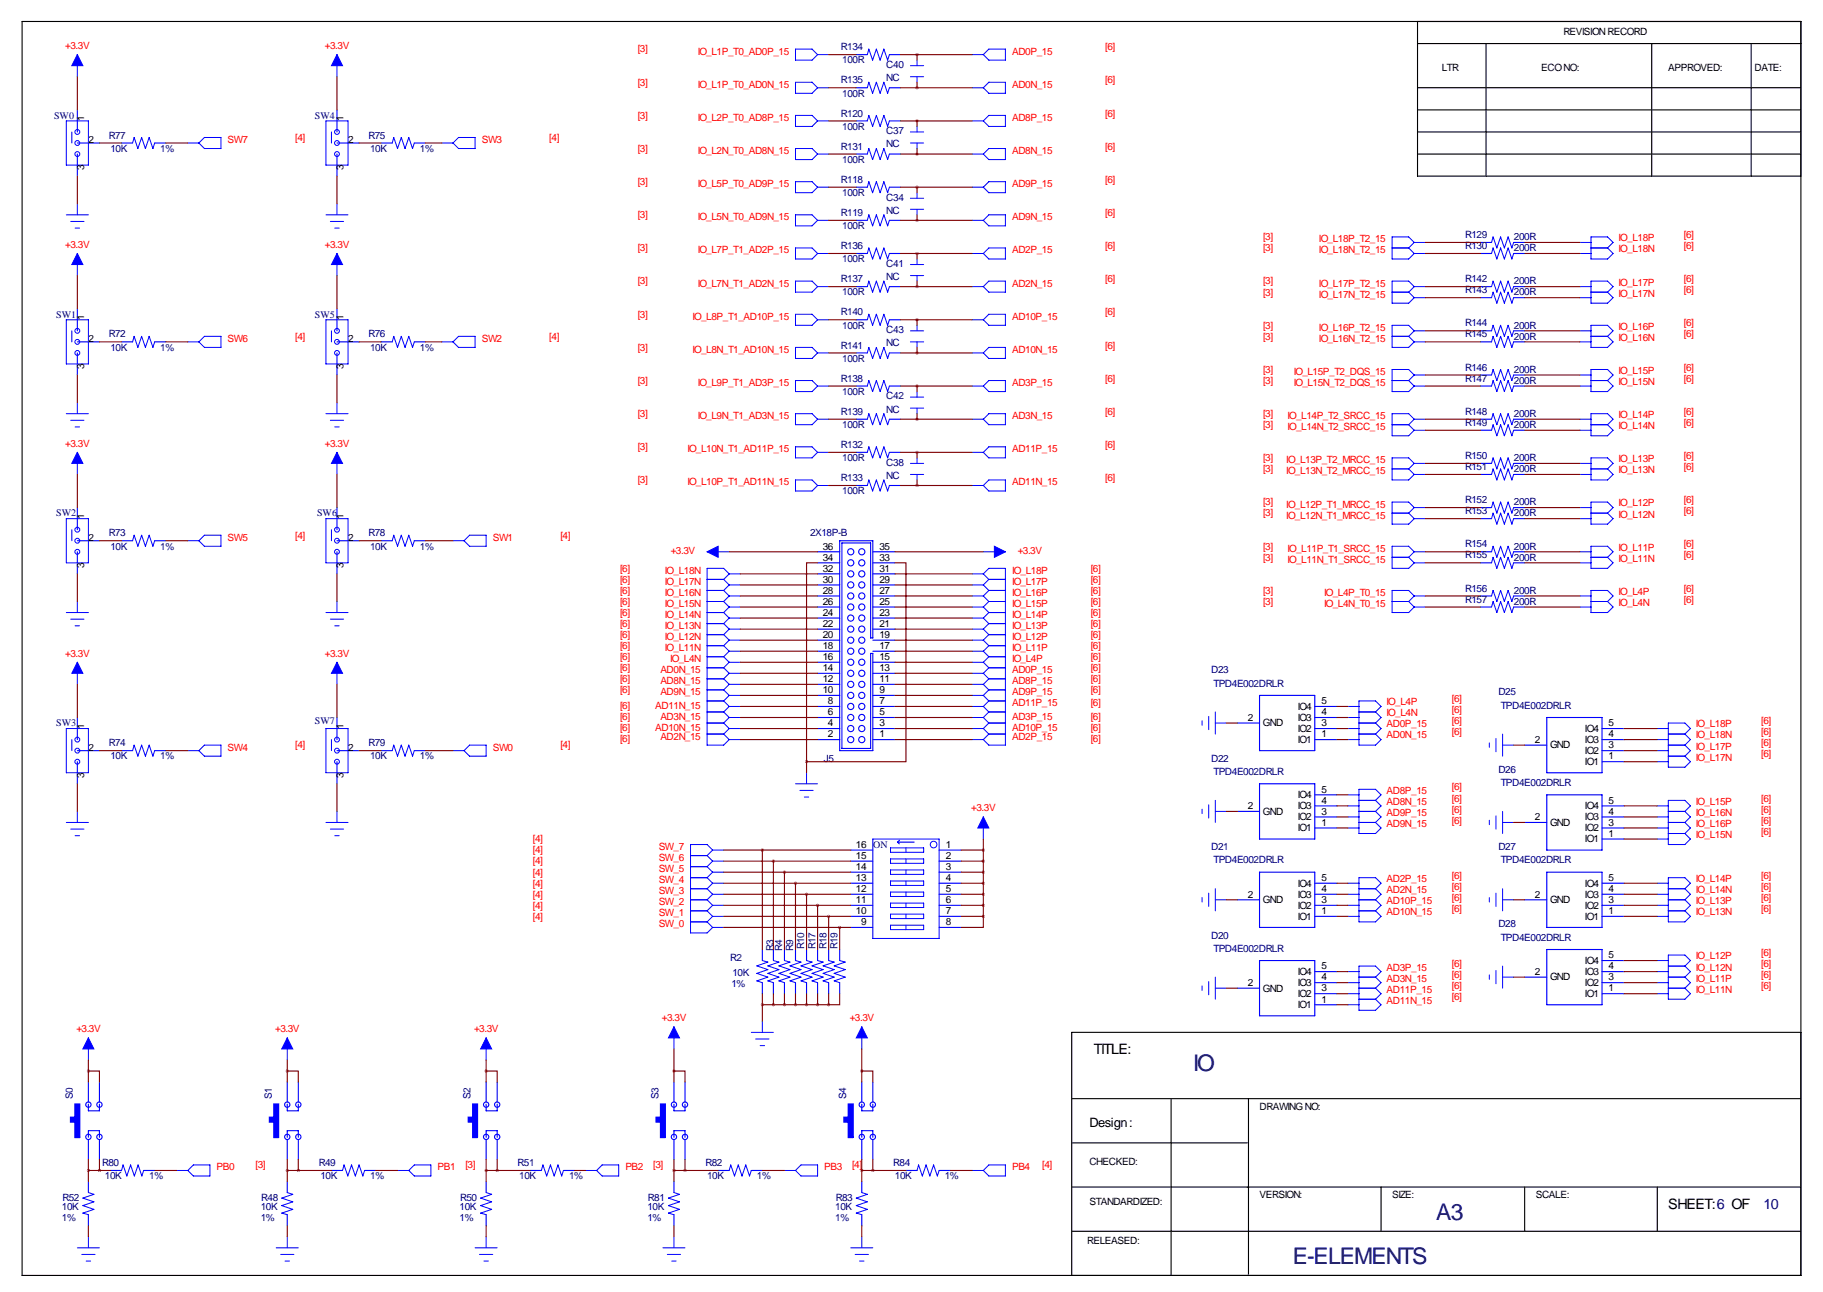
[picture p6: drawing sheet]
<svg xmlns="http://www.w3.org/2000/svg" width="419mm" height="297mm" viewBox="0 0 419 297" stroke-linecap="round" stroke-linejoin="round" font-family="sans-serif">
<defs><g id="words">
<g font-size="5.3" fill="#000080">
<text x="274.3" y="246.2">IO</text>
<text x="330.2" y="280.5">A3</text>
<text x="297.2" y="290.7">E-ELEMENTS</text>
</g>
<g font-size="3.3">
<text x="251.5" y="242.4">TITLE:</text>
<text x="383.5" y="278">SHEET:6 OF</text>
</g>
<text font-size="3.3" fill="#000080" x="405.4" y="278">10</text>
<text font-size="3" x="250.4" y="259.2">Design :</text>
<g font-size="2.3" fill="#f00">
<text x="15" y="11.3">+3.3V</text>
<text x="74.7" y="11.3">+3.3V</text>
<text x="254" y="11.6">[6]</text>
<text x="146.6" y="12.1">[3]</text>
<text x="160.4" y="12.6">IO_L1P_T0_AD0P_15</text>
<text x="232.7" y="12.6">AD0P_15</text>
<text x="146.6" y="19.7">[3]</text>
<text x="160.4" y="20.2">IO_L1P_T0_AD0N_15</text>
<text x="232.7" y="20.2">AD0N_15</text>
<text x="254" y="19.2">[6]</text>
<text x="146.6" y="27.3">[3]</text>
<text x="160.4" y="27.8">IO_L2P_T0_AD8P_15</text>
<text x="232.7" y="27.8">AD8P_15</text>
<text x="254" y="26.8">[6]</text>
<text x="52.3" y="32.9">SW7</text>
<text x="67.9" y="32.4">[4]</text>
<text x="110.7" y="32.9">SW3</text>
<text x="126.3" y="32.4">[4]</text>
<text x="146.6" y="34.9">[3]</text>
<text x="160.4" y="35.4">IO_L2N_T0_AD8N_15</text>
<text x="232.7" y="35.4">AD8N_15</text>
<text x="254" y="34.4">[6]</text>
<text x="146.6" y="42.5">[3]</text>
<text x="160.4" y="43">IO_L5P_T0_AD9P_15</text>
<text x="232.7" y="43">AD9P_15</text>
<text x="254" y="42">[6]</text>
<text x="146.6" y="50.2">[3]</text>
<text x="160.4" y="50.7">IO_L5N_T0_AD9N_15</text>
<text x="232.7" y="50.7">AD9N_15</text>
<text x="254" y="49.7">[6]</text>
<text x="15" y="57">+3.3V</text>
<text x="74.7" y="57">+3.3V</text>
<text x="146.6" y="57.8">[3]</text>
<text x="160.4" y="58.3">IO_L7P_T1_AD2P_15</text>
<text x="232.7" y="58.3">AD2P_15</text>
<text x="254" y="57.3">[6]</text>
<text x="290.4" y="55.2">[3]</text>
<text x="290.4" y="57.8">[3]</text>
<text x="303.2" y="55.7">IO_L18P_T2_15</text>
<text x="303.2" y="58.3">IO_L18N_T2_15</text>
<text x="372.1" y="55.5">IO_L18P</text>
<text x="372.1" y="58">IO_L18N</text>
<text x="387.1" y="54.7">[6]</text>
<text x="387.1" y="57.3">[6]</text>
<text x="146.6" y="65.4">[3]</text>
<text x="160.4" y="65.9">IO_L7N_T1_AD2N_15</text>
<text x="232.7" y="65.9">AD2N_15</text>
<text x="254" y="64.9">[6]</text>
<text x="290.4" y="65.4">[3]</text>
<text x="303.2" y="65.9">IO_L17P_T2_15</text>
<text x="372.1" y="65.6">IO_L17P</text>
<text x="387.1" y="64.9">[6]</text>
<text x="290.4" y="67.9">[3]</text>
<text x="303.2" y="68.4">IO_L17N_T2_15</text>
<text x="372.1" y="68.2">IO_L17N</text>
<text x="387.1" y="67.4">[6]</text>
<text x="146.6" y="73">[3]</text>
<text x="159.2" y="73.5">IO_L8P_T1_AD10P_15</text>
<text x="232.7" y="73.5">AD10P_15</text>
<text x="254" y="72.5">[6]</text>
<text x="290.4" y="75.6">[3]</text>
<text x="303.2" y="76.1">IO_L16P_T2_15</text>
<text x="372.1" y="75.8">IO_L16P</text>
<text x="387.1" y="75.1">[6]</text>
<text x="387.1" y="77.6">[6]</text>
<text x="52.3" y="78.6">SW6</text>
<text x="67.9" y="78.1">[4]</text>
<text x="110.7" y="78.6">SW2</text>
<text x="126.3" y="78.1">[4]</text>
<text x="146.6" y="80.6">[3]</text>
<text x="159.2" y="81.1">IO_L8N_T1_AD10N_15</text>
<text x="232.7" y="81.1">AD10N_15</text>
<text x="254" y="80.1">[6]</text>
<text x="290.4" y="78.1">[3]</text>
<text x="303.2" y="78.6">IO_L16N_T2_15</text>
<text x="372.1" y="78.3">IO_L16N</text>
<text x="146.6" y="88.3">[3]</text>
<text x="160.4" y="88.8">IO_L9P_T1_AD3P_15</text>
<text x="232.7" y="88.8">AD3P_15</text>
<text x="254" y="87.8">[6]</text>
<text x="290.4" y="85.7">[3]</text>
<text x="290.4" y="88.3">[3]</text>
<text x="297.4" y="86.2">IO_L15P_T2_DQS_15</text>
<text x="297.4" y="88.8">IO_L15N_T2_DQS_15</text>
<text x="372.1" y="86">IO_L15P</text>
<text x="372.1" y="88.5">IO_L15N</text>
<text x="387.1" y="85.2">[6]</text>
<text x="387.1" y="87.8">[6]</text>
<text x="146.6" y="95.9">[3]</text>
<text x="254" y="95.4">[6]</text>
<text x="290.4" y="95.9">[3]</text>
<text x="387.1" y="95.4">[6]</text>
<text x="160.4" y="96.4">IO_L9N_T1_AD3N_15</text>
<text x="232.7" y="96.4">AD3N_15</text>
<text x="290.4" y="98.4">[3]</text>
<text x="296" y="96.4">IO_L14P_T2_SRCC_15</text>
<text x="296" y="98.9">IO_L14N_T2_SRCC_15</text>
<text x="372.1" y="96.1">IO_L14P</text>
<text x="372.1" y="98.7">IO_L14N</text>
<text x="387.1" y="97.9">[6]</text>
<text x="15" y="102.7">+3.3V</text>
<text x="74.7" y="102.7">+3.3V</text>
<text x="146.6" y="103.5">[3]</text>
<text x="158" y="104">IO_L10N_T1_AD11P_15</text>
<text x="232.7" y="104">AD11P_15</text>
<text x="254" y="103">[6]</text>
<text x="290.4" y="106">[3]</text>
<text x="295.7" y="106.5">IO_L13P_T2_MRCC_15</text>
<text x="372.1" y="106.3">IO_L13P</text>
<text x="387.1" y="105.5">[6]</text>
<text x="146.6" y="111.1">[3]</text>
<text x="158" y="111.6">IO_L10P_T1_AD11N_15</text>
<text x="232.7" y="111.6">AD11N_15</text>
<text x="254" y="110.6">[6]</text>
<text x="290.4" y="108.6">[3]</text>
<text x="295.7" y="109.1">IO_L13N_T2_MRCC_15</text>
<text x="372.1" y="108.8">IO_L13N</text>
<text x="387.1" y="108.1">[6]</text>
<text x="290.4" y="116.2">[3]</text>
<text x="290.4" y="118.7">[3]</text>
<text x="295.7" y="116.7">IO_L12P_T1_MRCC_15</text>
<text x="295.7" y="119.2">IO_L12N_T1_MRCC_15</text>
<text x="372.1" y="116.4">IO_L12P</text>
<text x="372.1" y="119">IO_L12N</text>
<text x="387.1" y="115.7">[6]</text>
<text x="387.1" y="118.2">[6]</text>
<text x="52.3" y="124.3">SW5</text>
<text x="67.9" y="123.8">[4]</text>
<text x="113.3" y="124.3">SW1</text>
<text x="128.8" y="123.8">[4]</text>
<text x="387.1" y="125.9">[6]</text>
<text x="142.5" y="131.4">[6]</text>
<text x="152.9" y="131.9">IO_L18N</text>
<text x="154.2" y="127.4">+3.3V</text>
<text x="232.7" y="131.9">IO_L18P</text>
<text x="234" y="127.4">+3.3V</text>
<text x="250.7" y="131.4">[6]</text>
<text x="290.4" y="126.4">[3]</text>
<text x="290.4" y="128.9">[3]</text>
<text x="296" y="126.9">IO_L11P_T1_SRCC_15</text>
<text x="296" y="129.4">IO_L11N_T1_SRCC_15</text>
<text x="372.1" y="126.6">IO_L11P</text>
<text x="372.1" y="129.1">IO_L11N</text>
<text x="387.1" y="128.4">[6]</text>
<text x="142.5" y="136.5">[6]</text>
<text x="142.5" y="134">[6]</text>
<text x="152.9" y="137">IO_L16N</text>
<text x="152.9" y="134.5">IO_L17N</text>
<text x="232.7" y="137">IO_L16P</text>
<text x="232.7" y="134.5">IO_L17P</text>
<text x="250.7" y="136.5">[6]</text>
<text x="250.7" y="134">[6]</text>
<text x="290.4" y="136.5">[3]</text>
<text x="304.4" y="137">IO_L4P_T0_15</text>
<text x="372.1" y="136.8">IO_L4P</text>
<text x="387.1" y="136">[6]</text>
<text x="142.5" y="141.6">[6]</text>
<text x="142.5" y="139.1">[6]</text>
<text x="152.9" y="142.1">IO_L14N</text>
<text x="152.9" y="139.6">IO_L15N</text>
<text x="232.7" y="142.1">IO_L14P</text>
<text x="232.7" y="139.6">IO_L15P</text>
<text x="250.7" y="141.6">[6]</text>
<text x="250.7" y="139.1">[6]</text>
<text x="290.4" y="139.1">[3]</text>
<text x="304.4" y="139.6">IO_L4N_T0_15</text>
<text x="372.1" y="139.3">IO_L4N</text>
<text x="387.1" y="138.6">[6]</text>
<text x="142.5" y="149.2">[6]</text>
<text x="142.5" y="146.7">[6]</text>
<text x="142.5" y="144.1">[6]</text>
<text x="152.9" y="149.7">IO_L11N</text>
<text x="152.9" y="147.2">IO_L12N</text>
<text x="152.9" y="144.6">IO_L13N</text>
<text x="232.7" y="149.7">IO_L11P</text>
<text x="232.7" y="147.2">IO_L12P</text>
<text x="232.7" y="144.6">IO_L13P</text>
<text x="250.7" y="149.2">[6]</text>
<text x="250.7" y="146.7">[6]</text>
<text x="250.7" y="144.1">[6]</text>
<text x="15" y="151">+3.3V</text>
<text x="74.7" y="151">+3.3V</text>
<text x="142.5" y="154.3">[6]</text>
<text x="142.5" y="151.8">[6]</text>
<text x="151.8" y="154.8">AD0N_15</text>
<text x="154" y="152.3">IO_L4N</text>
<text x="232.7" y="154.8">AD0P_15</text>
<text x="232.7" y="152.3">IO_L4P</text>
<text x="250.7" y="154.3">[6]</text>
<text x="250.7" y="151.8">[6]</text>
<text x="142.5" y="156.8">[6]</text>
<text x="142.5" y="159.4">[6]</text>
<text x="151.8" y="157.3">AD8N_15</text>
<text x="151.8" y="159.9">AD9N_15</text>
<text x="232.7" y="157.3">AD8P_15</text>
<text x="232.7" y="159.9">AD9P_15</text>
<text x="250.7" y="156.8">[6]</text>
<text x="250.7" y="159.4">[6]</text>
<text x="333.8" y="161.4">[6]</text>
<text x="142.5" y="165.5">[6]</text>
<text x="142.5" y="162.9">[6]</text>
<text x="150.6" y="162.9">AD11N_15</text>
<text x="151.8" y="165.5">AD3N_15</text>
<text x="232.7" y="165.5">AD3P_15</text>
<text x="232.7" y="162.4">AD11P_15</text>
<text x="250.7" y="162.4">[6]</text>
<text x="250.7" y="165.5">[6]</text>
<text x="318.8" y="162.2">IO_L4P</text>
<text x="318.8" y="164.7">IO_L4N</text>
<text x="318.8" y="167.2">AD0P_15</text>
<text x="333.8" y="164">[6]</text>
<text x="333.8" y="166.5">[6]</text>
<text x="389.9" y="167.2">IO_L18P</text>
<text x="404.9" y="166.5">[6]</text>
<text x="52.3" y="172.6">SW4</text>
<text x="67.9" y="172.1">[4]</text>
<text x="113.3" y="172.6">SW0</text>
<text x="128.8" y="172.1">[4]</text>
<text x="142.5" y="170.6">[6]</text>
<text x="142.5" y="168">[6]</text>
<text x="150.6" y="168">AD10N_15</text>
<text x="151.8" y="170">AD2N_15</text>
<text x="232.7" y="170">AD2P_15</text>
<text x="232.7" y="168">AD10P_15</text>
<text x="250.7" y="170.6">[6]</text>
<text x="250.7" y="168">[6]</text>
<text x="318.8" y="169.8">AD0N_15</text>
<text x="333.8" y="169">[6]</text>
<text x="389.9" y="169.8">IO_L18N</text>
<text x="389.9" y="172.3">IO_L17P</text>
<text x="404.9" y="169">[6]</text>
<text x="404.9" y="171.6">[6]</text>
<text x="389.9" y="174.9">IO_L17N</text>
<text x="404.9" y="174.1">[6]</text>
<text x="318.8" y="182.5">AD8P_15</text>
<text x="318.8" y="185">AD8N_15</text>
<text x="333.8" y="181.7">[6]</text>
<text x="333.8" y="184.3">[6]</text>
<text x="389.9" y="185">IO_L15P</text>
<text x="404.9" y="184.3">[6]</text>
<text x="223.3" y="186.5">+3.3V</text>
<text x="318.8" y="187.6">AD9P_15</text>
<text x="318.8" y="190.1">AD9N_15</text>
<text x="333.8" y="186.8">[6]</text>
<text x="333.8" y="189.4">[6]</text>
<text x="389.9" y="187.6">IO_L16N</text>
<text x="389.9" y="190.1">IO_L16P</text>
<text x="404.9" y="186.8">[6]</text>
<text x="404.9" y="189.4">[6]</text>
<text x="404.9" y="191.9">[6]</text>
<text x="122.5" y="196.2">[4]</text>
<text x="122.5" y="193.7">[4]</text>
<text x="151.4" y="198">SW_6</text>
<text x="151.4" y="195.4">SW_7</text>
<text x="389.9" y="192.6">IO_L15N</text>
<text x="122.5" y="198.8">[4]</text>
<text x="122.5" y="201.3">[4]</text>
<text x="122.5" y="203.8">[4]</text>
<text x="151.4" y="200.5">SW_5</text>
<text x="151.4" y="203.1">SW_4</text>
<text x="318.8" y="202.8">AD2P_15</text>
<text x="333.8" y="202.1">[6]</text>
<text x="389.9" y="202.8">IO_L14P</text>
<text x="404.9" y="202.1">[6]</text>
<text x="122.5" y="206.4">[4]</text>
<text x="122.5" y="208.9">[4]</text>
<text x="151.4" y="205.6">SW_3</text>
<text x="151.4" y="208.1">SW_2</text>
<text x="318.8" y="205.3">AD2N_15</text>
<text x="318.8" y="207.9">AD10P_15</text>
<text x="333.8" y="204.6">[6]</text>
<text x="333.8" y="207.1">[6]</text>
<text x="333.8" y="209.7">[6]</text>
<text x="389.9" y="205.3">IO_L14N</text>
<text x="389.9" y="207.9">IO_L13P</text>
<text x="404.9" y="204.6">[6]</text>
<text x="404.9" y="207.1">[6]</text>
<text x="404.9" y="209.7">[6]</text>
<text x="122.5" y="211.5">[4]</text>
<text x="151.4" y="210.7">SW_1</text>
<text x="151.4" y="213.2">SW_0</text>
<text x="318.8" y="210.4">AD10N_15</text>
<text x="389.9" y="210.4">IO_L13N</text>
<text x="389.9" y="220.6">IO_L12P</text>
<text x="404.9" y="219.8">[6]</text>
<text x="318.8" y="223.1">AD3P_15</text>
<text x="318.8" y="225.7">AD3N_15</text>
<text x="333.8" y="222.4">[6]</text>
<text x="333.8" y="224.9">[6]</text>
<text x="333.8" y="227.5">[6]</text>
<text x="389.9" y="223.1">IO_L12N</text>
<text x="389.9" y="225.7">IO_L11P</text>
<text x="404.9" y="222.4">[6]</text>
<text x="404.9" y="224.9">[6]</text>
<text x="404.9" y="227.5">[6]</text>
<text x="318.8" y="228.2">AD11P_15</text>
<text x="318.8" y="230.7">AD11N_15</text>
<text x="333.8" y="230">[6]</text>
<text x="389.9" y="228.2">IO_L11N</text>
<text x="17.6" y="237.3">+3.3V</text>
<text x="63.3" y="237.3">+3.3V</text>
<text x="109" y="237.3">+3.3V</text>
<text x="152.2" y="234.8">+3.3V</text>
<text x="195.4" y="234.8">+3.3V</text>
<text x="49.8" y="269.1">PB0</text>
<text x="58.7" y="268.6">[3]</text>
<text x="100.6" y="269.1">PB1</text>
<text x="107" y="268.6">[3]</text>
<text x="143.8" y="269.1">PB2</text>
<text x="150.2" y="268.6">[3]</text>
<text x="189.5" y="269.1">PB3</text>
<text x="195.9" y="268.6">[4]</text>
<text x="232.7" y="269.1">PB4</text>
<text x="239.6" y="268.6">[4]</text>
</g>
<g font-size="2.3" fill="#000080">
<text x="193.3" y="11.6">R134</text>
<text x="193.6" y="14.6">100R</text>
<text x="203.8" y="15.6">C40</text>
<text x="193.3" y="19.2">R135</text>
<text x="193.6" y="22.2">100R</text>
<text x="203.7" y="18.7">NC</text>
<text x="12.4" y="27.3">SW0</text>
<text x="72.4" y="27.3">SW4</text>
<text x="193.3" y="26.8">R120</text>
<text x="193.6" y="29.8">100R</text>
<text x="25" y="31.9">R77</text>
<text x="25.4" y="34.9">10K</text>
<text x="36.8" y="34.9">1%</text>
<text x="84.7" y="31.9">R75</text>
<text x="85.1" y="34.9">10K</text>
<text x="96.5" y="34.9">1%</text>
<text x="193.3" y="34.4">R131</text>
<text x="203.7" y="33.9">NC</text>
<text x="203.8" y="30.9">C37</text>
<text x="193.6" y="37.5">100R</text>
<text x="193.3" y="42">R118</text>
<text x="193.6" y="45.1">100R</text>
<text x="203.8" y="46.1">C34</text>
<text x="193.3" y="49.7">R119</text>
<text x="193.6" y="52.7">100R</text>
<text x="203.7" y="49.1">NC</text>
<text x="193.3" y="57.3">R136</text>
<text x="336.8" y="54.7">R129</text>
<text x="336.8" y="57.3">R130</text>
<text x="348.1" y="55.2">200R</text>
<text x="348.1" y="57.8">200R</text>
<text x="193.3" y="64.9">R137</text>
<text x="193.6" y="60.3">100R</text>
<text x="203.7" y="64.4">NC</text>
<text x="203.8" y="61.3">C41</text>
<text x="336.8" y="64.9">R142</text>
<text x="348.1" y="65.4">200R</text>
<text x="193.6" y="67.9">100R</text>
<text x="336.8" y="67.4">R143</text>
<text x="348.1" y="67.9">200R</text>
<text x="12.9" y="73">SW1</text>
<text x="25" y="77.6">R72</text>
<text x="72.4" y="73">SW5</text>
<text x="84.7" y="77.6">R76</text>
<text x="193.3" y="72.5">R140</text>
<text x="193.6" y="75.6">100R</text>
<text x="203.8" y="76.6">C43</text>
<text x="336.8" y="75.1">R144</text>
<text x="336.8" y="77.6">R145</text>
<text x="348.1" y="75.6">200R</text>
<text x="25.4" y="80.6">10K</text>
<text x="36.8" y="80.6">1%</text>
<text x="85.1" y="80.6">10K</text>
<text x="96.5" y="80.6">1%</text>
<text x="193.3" y="80.1">R141</text>
<text x="193.6" y="83.2">100R</text>
<text x="203.7" y="79.6">NC</text>
<text x="348.1" y="78.1">200R</text>
<text x="193.3" y="87.8">R138</text>
<text x="336.8" y="85.2">R146</text>
<text x="336.8" y="87.8">R147</text>
<text x="348.1" y="85.7">200R</text>
<text x="348.1" y="88.3">200R</text>
<text x="193.3" y="95.4">R139</text>
<text x="193.6" y="90.8">100R</text>
<text x="203.7" y="94.9">NC</text>
<text x="203.8" y="91.8">C42</text>
<text x="336.8" y="95.4">R148</text>
<text x="348.1" y="95.9">200R</text>
<text x="193.6" y="98.4">100R</text>
<text x="336.8" y="97.9">R149</text>
<text x="348.1" y="98.4">200R</text>
<text x="193.3" y="103">R132</text>
<text x="193.6" y="106">100R</text>
<text x="203.8" y="107.1">C38</text>
<text x="336.8" y="105.5">R150</text>
<text x="348.1" y="106">200R</text>
<text x="193.3" y="110.6">R133</text>
<text x="193.6" y="113.7">100R</text>
<text x="203.7" y="110.1">NC</text>
<text x="336.8" y="108.1">R151</text>
<text x="348.1" y="108.6">200R</text>
<text x="12.9" y="118.7">SW2</text>
<text x="72.9" y="118.7">SW6</text>
<text x="336.8" y="115.7">R152</text>
<text x="336.8" y="118.2">R153</text>
<text x="348.1" y="116.2">200R</text>
<text x="348.1" y="118.7">200R</text>
<text x="25" y="123.3">R73</text>
<text x="84.7" y="123.3">R78</text>
<text x="186.2" y="123.3">2X18P-B</text>
<text x="336.8" y="125.9">R154</text>
<text x="25.4" y="126.4">10K</text>
<text x="36.8" y="126.4">1%</text>
<text x="85.1" y="126.4">10K</text>
<text x="96.5" y="126.4">1%</text>
<text x="336.8" y="128.4">R155</text>
<text x="348.1" y="126.4">200R</text>
<text x="348.1" y="128.9">200R</text>
<text x="336.8" y="136">R156</text>
<text x="348.1" y="136.5">200R</text>
<text x="336.8" y="138.6">R157</text>
<text x="348.1" y="139.1">200R</text>
<text x="278.4" y="154.8">D23</text>
<text x="279" y="157.8">TPD4E002DRLR</text>
<text x="344.5" y="159.9">D25</text>
<text x="12.9" y="167">SW3</text>
<text x="72.4" y="166.5">SW7</text>
<text x="345" y="162.9">TPD4E002DRLR</text>
<text x="25" y="171.6">R74</text>
<text x="84.7" y="171.6">R79</text>
<text x="25.4" y="174.6">10K</text>
<text x="36.8" y="174.6">1%</text>
<text x="85.1" y="174.6">10K</text>
<text x="96.5" y="174.6">1%</text>
<text x="189.4" y="175.1">J5</text>
<text x="278.4" y="175.1">D22</text>
<text x="279" y="178.2">TPD4E002DRLR</text>
<text x="344.5" y="177.7">D26</text>
<text x="345" y="180.7">TPD4E002DRLR</text>
<text x="200.7" y="194.9">ON</text>
<text x="278.4" y="195.4">D21</text>
<text x="344.5" y="195.4">D27</text>
<text x="279" y="198.5">TPD4E002DRLR</text>
<text x="345" y="198.5">TPD4E002DRLR</text>
<text x="278.4" y="215.8">D20</text>
<text x="344.5" y="213.2">D28</text>
<text x="167.8" y="220.8">R2</text>
<text x="177.8" y="218.6" transform="rotate(-90 177.8 218.6)">R3</text>
<text x="179.8" y="218.6" transform="rotate(-90 179.8 218.6)">R4</text>
<text x="182.4" y="218.6" transform="rotate(-90 182.4 218.6)">R9</text>
<text x="184.9" y="218.2" transform="rotate(-90 184.9 218.2)">R10</text>
<text x="187.5" y="218.2" transform="rotate(-90 187.5 218.2)">R17</text>
<text x="190" y="218.2" transform="rotate(-90 190 218.2)">R18</text>
<text x="192.5" y="218.2" transform="rotate(-90 192.5 218.2)">R19</text>
<text x="279" y="218.8">TPD4E002DRLR</text>
<text x="345" y="216.3">TPD4E002DRLR</text>
<text x="168.2" y="226.9">1%</text>
<text x="168.4" y="224.4">10K</text>
<text x="16.8" y="252.6" transform="rotate(-90 16.8 252.6)">S0</text>
<text x="62.5" y="252.6" transform="rotate(-90 62.5 252.6)">S1</text>
<text x="108.2" y="252.6" transform="rotate(-90 108.2 252.6)">S2</text>
<text x="151.4" y="252.6" transform="rotate(-90 151.4 252.6)">S3</text>
<text x="194.6" y="252.6" transform="rotate(-90 194.6 252.6)">S4</text>
<text x="23.5" y="268.1">R80</text>
<text x="73.3" y="268.1">R49</text>
<text x="119" y="268.1">R51</text>
<text x="162.2" y="268.1">R82</text>
<text x="205.4" y="268.1">R84</text>
<text x="24.1" y="271.1">10K</text>
<text x="34.3" y="271.1">1%</text>
<text x="73.6" y="271.1">10K</text>
<text x="85.1" y="271.1">1%</text>
<text x="119.4" y="271.1">10K</text>
<text x="130.8" y="271.1">1%</text>
<text x="162.5" y="271.1">10K</text>
<text x="174" y="271.1">1%</text>
<text x="205.7" y="271.1">10K</text>
<text x="217.2" y="271.1">1%</text>
<text x="14.2" y="280.8">1%</text>
<text x="14.2" y="278.3">10K</text>
<text x="14.3" y="276.2">R52</text>
<text x="59.9" y="280.8">1%</text>
<text x="59.9" y="278.3">10K</text>
<text x="60.1" y="276.2">R48</text>
<text x="105.7" y="280.8">1%</text>
<text x="105.7" y="278.3">10K</text>
<text x="105.8" y="276.2">R50</text>
<text x="148.8" y="280.8">1%</text>
<text x="148.8" y="278.3">10K</text>
<text x="149" y="276.2">R81</text>
<text x="192" y="280.8">1%</text>
<text x="192" y="278.3">10K</text>
<text x="192.1" y="276.2">R83</text>
</g>
<g font-size="2.3">
<text x="359.4" y="8">REVISION RECORD</text>
<text x="331.5" y="16.4">LTR</text>
<text x="354.3" y="16.4">ECO NO:</text>
<text x="383.5" y="16.4">APPROVED:</text>
<text x="403.4" y="16.4">DATE:</text>
<text x="19.3" y="27.8" transform="rotate(-90 19.3 27.8)">1</text>
<text x="79" y="27.8" transform="rotate(-90 79 27.8)">1</text>
<text x="20.3" y="32.9">2</text>
<text x="80" y="32.9">2</text>
<text x="19.3" y="39.1" transform="rotate(-90 19.3 39.1)">3</text>
<text x="79" y="39.1" transform="rotate(-90 79 39.1)">3</text>
<text x="19.3" y="73.5" transform="rotate(-90 19.3 73.5)">1</text>
<text x="79" y="73.5" transform="rotate(-90 79 73.5)">1</text>
<text x="20.3" y="78.6">2</text>
<text x="80" y="78.6">2</text>
<text x="19.3" y="84.9" transform="rotate(-90 19.3 84.9)">3</text>
<text x="79" y="84.9" transform="rotate(-90 79 84.9)">3</text>
<text x="19.3" y="119.2" transform="rotate(-90 19.3 119.2)">1</text>
<text x="79" y="119.2" transform="rotate(-90 79 119.2)">1</text>
<text x="20.3" y="124.3">2</text>
<text x="80" y="124.3">2</text>
<text x="19.3" y="130.6" transform="rotate(-90 19.3 130.6)">3</text>
<text x="79" y="130.6" transform="rotate(-90 79 130.6)">3</text>
<text x="189.1" y="131.4">32</text>
<text x="189.1" y="128.9">34</text>
<text x="189.1" y="126.4">36</text>
<text x="202.2" y="131.4">31</text>
<text x="202.2" y="128.9">33</text>
<text x="202.2" y="126.4">35</text>
<text x="189.1" y="136.5">28</text>
<text x="189.1" y="134">30</text>
<text x="202.2" y="136.5">27</text>
<text x="202.2" y="134">29</text>
<text x="189.1" y="141.6">24</text>
<text x="189.1" y="139.1">26</text>
<text x="202.2" y="141.6">23</text>
<text x="202.2" y="139.1">25</text>
<text x="189.1" y="149.2">18</text>
<text x="189.1" y="146.7">20</text>
<text x="189.1" y="144.1">22</text>
<text x="202.2" y="149.2">17</text>
<text x="202.2" y="146.7">19</text>
<text x="202.2" y="144.1">21</text>
<text x="189.1" y="154.3">14</text>
<text x="189.1" y="151.8">16</text>
<text x="202.2" y="154.3">13</text>
<text x="202.2" y="151.8">15</text>
<text x="189.1" y="159.4">10</text>
<text x="189.1" y="156.8">12</text>
<text x="190.3" y="161.9">8</text>
<text x="202.2" y="161.9">7</text>
<text x="202.2" y="159.4">9</text>
<text x="202.2" y="156.8">11</text>
<text x="303.8" y="161.9">5</text>
<text x="19.3" y="167.5" transform="rotate(-90 19.3 167.5)">1</text>
<text x="79" y="167.5" transform="rotate(-90 79 167.5)">1</text>
<text x="190.3" y="167">4</text>
<text x="190.3" y="164.5">6</text>
<text x="202.2" y="167">3</text>
<text x="202.2" y="164.5">5</text>
<text x="286.8" y="165.7">2</text>
<text x="290.3" y="167">GND</text>
<text x="298.3" y="165.7">IO3</text>
<text x="298.3" y="163.2">IO4</text>
<text x="303.8" y="167">3</text>
<text x="303.8" y="164.5">4</text>
<text x="369.8" y="167">5</text>
<text x="20.3" y="172.6">2</text>
<text x="80" y="172.6">2</text>
<text x="190.3" y="169.5">2</text>
<text x="202.2" y="169.5">1</text>
<text x="298.3" y="170.8">IO1</text>
<text x="298.3" y="168.3">IO2</text>
<text x="303.8" y="169.5">1</text>
<text x="352.9" y="170.8">2</text>
<text x="356.4" y="172.1">GND</text>
<text x="364.4" y="173.3">IO2</text>
<text x="364.4" y="170.8">IO3</text>
<text x="364.4" y="168.3">IO4</text>
<text x="369.8" y="172.1">3</text>
<text x="369.8" y="169.5">4</text>
<text x="19.3" y="178.8" transform="rotate(-90 19.3 178.8)">3</text>
<text x="79" y="178.8" transform="rotate(-90 79 178.8)">3</text>
<text x="364.4" y="175.9">IO1</text>
<text x="369.8" y="174.6">1</text>
<text x="298.3" y="183.5">IO4</text>
<text x="303.8" y="184.8">4</text>
<text x="303.8" y="182.2">5</text>
<text x="369.8" y="184.8">5</text>
<text x="286.8" y="186">2</text>
<text x="290.3" y="187.3">GND</text>
<text x="298.3" y="191.1">IO1</text>
<text x="298.3" y="188.6">IO2</text>
<text x="298.3" y="186">IO3</text>
<text x="303.8" y="189.9">1</text>
<text x="303.8" y="187.3">3</text>
<text x="352.9" y="188.6">2</text>
<text x="356.4" y="189.9">GND</text>
<text x="364.4" y="191.1">IO2</text>
<text x="364.4" y="188.6">IO3</text>
<text x="364.4" y="186">IO4</text>
<text x="369.8" y="189.9">3</text>
<text x="369.8" y="187.3">4</text>
<text x="196.8" y="194.9">16</text>
<text x="196.8" y="197.5">15</text>
<text x="217.4" y="194.9">1</text>
<text x="217.4" y="197.5">2</text>
<text x="364.4" y="193.7">IO1</text>
<text x="369.8" y="192.4">1</text>
<text x="196.8" y="200">14</text>
<text x="196.8" y="202.6">13</text>
<text x="217.4" y="200">3</text>
<text x="217.4" y="202.6">4</text>
<text x="298.3" y="203.8">IO4</text>
<text x="303.8" y="202.6">5</text>
<text x="364.4" y="203.8">IO4</text>
<text x="369.8" y="202.6">5</text>
<text x="196.8" y="207.6">11</text>
<text x="196.8" y="205.1">12</text>
<text x="217.4" y="205.1">5</text>
<text x="217.4" y="207.6">6</text>
<text x="286.8" y="206.4">2</text>
<text x="290.3" y="207.6">GND</text>
<text x="298.3" y="208.9">IO2</text>
<text x="298.3" y="206.4">IO3</text>
<text x="303.8" y="207.6">3</text>
<text x="303.8" y="205.1">4</text>
<text x="352.9" y="206.4">2</text>
<text x="356.4" y="207.6">GND</text>
<text x="364.4" y="208.9">IO2</text>
<text x="364.4" y="206.4">IO3</text>
<text x="369.8" y="207.6">3</text>
<text x="369.8" y="205.1">4</text>
<text x="196.8" y="210.2">10</text>
<text x="197.9" y="212.7">9</text>
<text x="217.4" y="210.2">7</text>
<text x="217.4" y="212.7">8</text>
<text x="298.3" y="211.4">IO1</text>
<text x="303.8" y="210.2">1</text>
<text x="364.4" y="211.4">IO1</text>
<text x="369.8" y="210.2">1</text>
<text x="364.4" y="221.6">IO4</text>
<text x="369.8" y="220.3">5</text>
<text x="286.8" y="226.7">2</text>
<text x="290.3" y="228">GND</text>
<text x="298.3" y="226.7">IO3</text>
<text x="298.3" y="224.1">IO4</text>
<text x="303.8" y="228">3</text>
<text x="303.8" y="225.4">4</text>
<text x="303.8" y="222.9">5</text>
<text x="352.9" y="224.1">2</text>
<text x="356.4" y="225.4">GND</text>
<text x="364.4" y="226.7">IO2</text>
<text x="364.4" y="224.1">IO3</text>
<text x="369.8" y="228">1</text>
<text x="369.8" y="225.4">3</text>
<text x="369.8" y="222.9">4</text>
<text x="298.3" y="231.8">IO1</text>
<text x="298.3" y="229.2">IO2</text>
<text x="303.8" y="230.5">1</text>
<text x="364.4" y="229.2">IO1</text>
<text x="289.6" y="255.1">DRAWING NO:</text>
<text x="250.4" y="267.8">CHECKED:</text>
<text x="289.6" y="275.4">VERSION:</text>
<text x="320" y="275.4">SIZE:</text>
<text x="353.1" y="275.4">SCALE:</text>
<text x="250.4" y="277">STANDARDIZED:</text>
<text x="249.9" y="286.1">RELEASED:</text>
</g>
</g></defs>
<g fill="none" stroke="#000" stroke-width=".25">
<path d="M5.1 4.9h408.9v288.3h-408.9zM325.9 4.9v35.6h88.1M325.9 10h88.1M341.6 10v30.5M379.7 10v30.5M402.6 10v30.5M325.9 20.2h88.1M325.9 35.4h88.1M325.9 30.3h88.1M325.9 25.3h88.1M414 237.3h-167.6v55.9M246.4 252.6h167.6"/>
<path d="M269.2 252.6v40.6M287 252.6v40.4M246.4 272.9h167.6M246.4 262.7h40.4M317.5 272.9v10.2M350.5 272.9v10.2M381 272.9v10.2M246.4 283.1h167.6"/>
</g>
<g fill="none" stroke="#00f" stroke-width=".23">
<path d="M17.8 12.6v5M77.5 12.6v5M182.9 11.3h3.8l1.3 1.3-1.3 1.2h-3.8zM182.9 18.9h3.8l1.3 1.3-1.3 1.2h-3.8zM188 12.6h2.5M199.4 12.6l.3-1.3 .9 2.5 .9-2.5 .8 2.5 .9-2.5 .9 2.5 .4-1.2M209.3 17.6h3M209.3 15.1h3M210.8 13.8v1.3M210.8 17.6v1.3M223.5 12.6h2.6M226.1 12.6l1.2-1.3h3.8v2.5h-3.8z"/>
<path d="M15.2 27.8h5.1v10.2h-5.1zM16.5 30.3v2.6M30.5 32.9l.3-1.3 .9 2.5 .9-2.5 .8 2.5 .9-2.5 .9 2.5 .4-1.2M43.2 32.9h2.5M47 31.6h3.8v2.5h-3.8l-1.3-1.2zM74.9 27.8h5.1v10.2h-5.1zM76.2 30.3v2.6M90.2 32.9l.3-1.3 .9 2.5 .9-2.5 .8 2.5 .9-2.5 .8 2.5 .4-1.2M101.6 32.9h2.5M105.4 31.6h3.8v2.5h-3.8l-1.3-1.2zM182.9 34.1h3.8l1.3 1.3-1.3 1.3h-3.8zM182.9 26.5h3.8l1.3 1.3-1.3 1.3h-3.8z"/>
<path d="M188 27.8h2.5M188 20.2h2.5M188 35.4h2.5M199.4 27.8l.3-1.3 .9 2.6 .9-2.6 .8 2.6 .9-2.6 .9 2.6 .4-1.3M199.4 35.4l.3-1.3 .9 2.6 .9-2.6 .8 2.6 .9-2.6 .9 2.6 .4-1.3M199.4 20.2l.3-1.3 .9 2.5 .9-2.5 .8 2.5 .9-2.5 .9 2.5 .4-1.2M209.3 32.9h3M209.3 30.3h3M210.8 29.1v1.2M210.8 32.9v1.2M223.5 27.8h2.6M223.5 20.2h2.6"/>
<path d="M223.5 35.4h2.6M226.1 35.4l1.2-1.3h3.8v2.6h-3.8zM226.1 20.2l1.2-1.3h3.8v2.5h-3.8zM226.1 27.8l1.2-1.3h3.8v2.6h-3.8zM15.2 49.4h5.1M16.3 50.9h3M17.3 52.4h1M17.8 46.8v2.6M17.8 58.3v5.1M74.9 49.4h5.1M75.9 50.9h3.1M77 52.4h1"/>
<path d="M77.5 46.8v2.6M77.5 58.3v5.1M182.9 49.4h3.8l1.3 1.3-1.3 1.2h-3.8zM182.9 41.8h3.8l1.3 1.2-1.3 1.3h-3.8zM182.9 57h3.8l1.3 1.3-1.3 1.2h-3.8zM188 43h2.5M188 50.7h2.5M188 58.3h2.5M199.4 43l.3-1.2 .9 2.5 .9-2.5 .8 2.5 .9-2.5 .9 2.5 .4-1.3M199.4 50.7l.3-1.3 .9 2.5 .9-2.5 .8 2.5 .9-2.5 .9 2.5 .4-1.2M199.4 58.3l.3-1.3 .9 2.5 .9-2.5 .8 2.5 .9-2.5 .9 2.5 .4-1.2M209.3 48.1h3"/>
<path d="M209.3 45.6h3M210.8 44.3v1.3M210.8 48.1v1.3M210.8 59.5v1.3M223.5 43h2.6M223.5 50.7h2.6M223.5 58.3h2.6M226.1 50.7l1.2-1.3h3.8v2.5h-3.8zM226.1 43l1.2-1.2h3.8v2.5h-3.8zM226.1 58.3l1.2-1.3h3.8v2.5h-3.8zM320 57h3.8M323.8 57l1.3 1.3"/>
<path d="M325.1 58.3h2.6M325.1 55.7l-1.3-1.2h-3.8v5h3.8l1.3-1.2M325.1 55.7h2.6M325.1 55.7l-1.3 1.3M342.9 55.7l.4-1.2 .8 2.5 .9-2.5 .8 2.5 .9-2.5 .9 2.5 .4-1.3M342.9 58.3l.4-1.3 .8 2.5 .9-2.5 .8 2.5 .9-2.5 .9 2.5 .4-1.2M363.2 58.3h2.6M363.2 55.7h2.6M365.8 54.5h3.8l1.2 1.2-1.2 1.3 1.2 1.3-1.2 1.2h-3.8zM365.8 57h3.8M15.2 73.5h5.1v10.2h-5.1zM16.5 76.1v2.5"/>
<path d="M30.5 78.6l.3-1.3 .9 2.6 .9-2.6 .8 2.6 .9-2.6 .9 2.6 .4-1.3M43.2 78.6h2.5M45.7 78.6l1.3-1.3h3.8v2.6h-3.8zM74.9 73.5h5.1v10.2h-5.1zM76.2 76.1v2.5M90.2 78.6l.3-1.3 .9 2.6 .9-2.6 .8 2.6 .9-2.6 .8 2.6 .4-1.3M101.6 78.6h2.5M105.4 77.3h3.8v2.6h-3.8l-1.3-1.3zM182.9 79.9h3.8l1.3 1.2-1.3 1.3h-3.8zM182.9 64.6h3.8l1.3 1.3-1.3 1.3h-3.8zM182.9 72.2h3.8l1.3 1.3-1.3 1.3h-3.8zM188 73.5h2.5"/>
<path d="M188 65.9h2.5M199.4 65.9l.3-1.3 .9 2.6 .9-2.6 .8 2.6 .9-2.6 .9 2.6 .4-1.3M199.4 73.5l.3-1.3 .9 2.6 .9-2.6 .8 2.6 .9-2.6 .9 2.6 .4-1.3M209.3 63.4h3M209.3 60.8h3M209.3 78.6h3M209.3 76.1h3M210.8 63.4v1.2M210.8 74.8v1.3M210.8 78.6v1.3M223.5 73.5h2.6M223.5 65.9h2.6"/>
<path d="M226.1 65.9l1.2-1.3h3.8v2.6h-3.8zM226.1 73.5l1.2-1.3h3.8v2.6h-3.8zM320 77.3h3.8M320 67.2h3.8M323.8 67.2l1.3 1.2M323.8 77.3l1.3 1.3M325.1 78.6h2.6M325.1 76.1h2.6M325.1 76.1l-1.3-1.3h-3.8v5.1h3.8l1.3-1.3M325.1 65.9h2.6M325.1 65.9l-1.3-1.3h-3.8v5.1h3.8l1.3-1.3M325.1 65.9l-1.3 1.3"/>
<path d="M325.1 68.4h2.6M325.1 76.1l-1.3 1.2M342.9 65.9l.4-1.3 .8 2.6 .9-2.6 .8 2.6 .9-2.6 .9 2.6 .4-1.3M342.9 68.4l.4-1.2 .8 2.5 .9-2.5 .8 2.5 .9-2.5 .9 2.5 .4-1.3M342.9 78.6l.4-1.3 .8 2.6 .9-2.6 .8 2.6 .9-2.6 .9 2.6 .4-1.3M342.9 76.1l.4-1.3 .8 2.5 .9-2.5 .8 2.5 .9-2.5 .9 2.5 .4-1.2M363.2 78.6h2.6M363.2 76.1h2.6M363.2 65.9h2.6M363.2 68.4h2.6M365.8 74.8h3.8l1.2 1.3-1.2 1.2 1.2 1.3-1.2 1.3h-3.8zM365.8 77.3h3.8"/>
<path d="M365.8 67.2h3.8M365.8 64.6h3.8l1.2 1.3-1.2 1.3 1.2 1.2-1.2 1.3h-3.8zM15.2 95.1h5.1M16.3 96.6h3M17.3 98.2h1M17.8 92.6v2.5M74.9 95.1h5.1M75.9 96.6h3.1M77 98.2h1M77.5 92.6v2.5M182.9 95.1h3.8l1.3 1.3-1.3 1.2h-3.8zM182.9 87.5h3.8l1.3 1.3-1.3 1.2h-3.8z"/>
<path d="M188 81.1h2.5M188 96.4h2.5M188 88.8h2.5M199.4 88.8l.3-1.3 .9 2.5 .9-2.5 .8 2.5 .9-2.5 .9 2.5 .4-1.2M199.4 96.4l.3-1.3 .9 2.5 .9-2.5 .8 2.5 .9-2.5 .9 2.5 .4-1.2M199.4 81.1l.3-1.2 .9 2.5 .9-2.5 .8 2.5 .9-2.5 .9 2.5 .4-1.3M209.3 93.8h3M209.3 91.3h3M210.8 90v1.3M210.8 93.8v1.3M223.5 81.1h2.6M223.5 96.4h2.6"/>
<path d="M223.5 88.8h2.6M226.1 96.4l1.2-1.3h3.8v2.5h-3.8zM226.1 81.1l1.2-1.2h3.8v2.5h-3.8zM226.1 88.8l1.2-1.3h3.8v2.5h-3.8zM320 97.6h3.8M320 87.5h3.8M323.8 87.5l1.3 1.3M323.8 97.6l1.3 1.3M325.1 96.4l-1.3-1.3h-3.8v5.1h3.8l1.3-1.3M325.1 96.4h2.6M325.1 88.8h2.6M325.1 86.2l-1.3-1.3h-3.8v5.1h3.8l1.3-1.2"/>
<path d="M325.1 86.2h2.6M325.1 86.2l-1.3 1.3M325.1 96.4l-1.3 1.2M325.1 98.9h2.6M342.9 86.2l.4-1.3 .8 2.6 .9-2.6 .8 2.6 .9-2.6 .9 2.6 .4-1.3M342.9 96.4l.4-1.3 .8 2.5 .9-2.5 .8 2.5 .9-2.5 .9 2.5 .4-1.2M342.9 88.8l.4-1.3 .8 2.5 .9-2.5 .8 2.5 .9-2.5 .9 2.5 .4-1.2M342.9 98.9l.4-1.3 .8 2.6 .9-2.6 .8 2.6 .9-2.6 .9 2.6 .4-1.3M363.2 96.4h2.6M363.2 88.8h2.6M363.2 86.2h2.6M363.2 98.9h2.6"/>
<path d="M365.8 95.1h3.8l1.2 1.3-1.2 1.2 1.2 1.3-1.2 1.3h-3.8zM365.8 97.6h3.8M365.8 84.9h3.8l1.2 1.3-1.2 1.3 1.2 1.3-1.2 1.2h-3.8zM365.8 87.5h3.8M15.2 119.2h5.1v10.2h-5.1zM17.8 104v5.1M74.9 119.2h5.1v10.2h-5.1zM77.5 104v5.1M182.9 102.7h3.8l1.3 1.3-1.3 1.3h-3.8zM182.9 110.3h3.8l1.3 1.3-1.3 1.3h-3.8zM188 104h2.5M188 111.6h2.5"/>
<path d="M199.4 104l.3-1.3 .9 2.6 .9-2.6 .8 2.6 .9-2.6 .9 2.6 .4-1.3M199.4 111.6l.3-1.3 .9 2.6 .9-2.6 .8 2.6 .9-2.6 .9 2.6 .4-1.3M209.3 109.1h3M209.3 106.5h3M210.8 105.3v1.2M210.8 109.1v1.2M223.5 104h2.6M223.5 111.6h2.6M226.1 104l1.2-1.3h3.8v2.6h-3.8zM226.1 111.6l1.2-1.3h3.8v2.6h-3.8zM320 107.8h3.8M320 118h3.8"/>
<path d="M323.8 107.8l1.3 1.3M323.8 118l1.3 1.2M325.1 109.1h2.6M325.1 106.5h2.6M325.1 119.2h2.6M325.1 106.5l-1.3-1.2h-3.8v5h3.8l1.3-1.2M325.1 116.7l-1.3-1.3h-3.8v5.1h3.8l1.3-1.3M325.1 106.5l-1.3 1.3M325.1 116.7h2.6M325.1 116.7l-1.3 1.3M342.9 106.5l.4-1.2 .8 2.5 .9-2.5 .8 2.5 .9-2.5 .9 2.5 .4-1.3M342.9 109.1l.4-1.3 .8 2.5 .9-2.5 .8 2.5 .9-2.5 .9 2.5 .4-1.2"/>
<path d="M342.9 119.2l.4-1.2 .8 2.5 .9-2.5 .8 2.5 .9-2.5 .9 2.5 .4-1.3M342.9 116.7l.4-1.3 .8 2.6 .9-2.6 .8 2.6 .9-2.6 .9 2.6 .4-1.3M363.2 109.1h2.6M363.2 106.5h2.6M363.2 119.2h2.6M363.2 116.7h2.6M365.8 105.3h3.8l1.2 1.2-1.2 1.3 1.2 1.3-1.2 1.2h-3.8zM365.8 107.8h3.8M365.8 118h3.8M365.8 115.4h3.8l1.2 1.3-1.2 1.3 1.2 1.2-1.2 1.3h-3.8zM16.5 121.8v2.5M17.8 138.3v2.5"/>
<path d="M30.5 124.3l.3-1.3 .9 2.6 .9-2.6 .8 2.6 .9-2.6 .9 2.6 .4-1.3M43.2 124.3h2.5M47 123h3.8v2.6h-3.8l-1.3-1.3zM76.2 121.8v2.5M77.5 138.3v2.5M90.2 124.3l.3-1.3 .9 2.6 .9-2.6 .8 2.6 .9-2.6 .8 2.6 .4-1.3M104.1 124.3h2.6M107.9 123h3.9v2.6h-3.9l-1.2-1.3zM162.6 126.9h5M162.6 138.3h3.8M162.6 135.7h3.8M162.6 133.2h3.8"/>
<path d="M166.4 138.3l1.2 1.3M166.4 135.7l1.2 1.3M166.4 133.2l1.2 1.3M167.6 131.9l-1.2-1.2h-3.8v40.6h3.8l1.2-1.3M167.6 131.9l-1.2 1.3M167.6 139.6l-1.2 1.2M167.6 137h2.6M167.6 139.6h2.6M167.6 134.5h2.6M167.6 131.9h2.6M167.6 137l-1.2 1.3M167.6 134.5l-1.2 1.2"/>
<path d="M223.5 137h2.6M223.5 139.6h2.6M223.5 134.5h2.6M223.5 131.9h2.6M226.1 131.9l1.2-1.2h3.8v40.6h-3.8l-1.2-1.3M226.1 126.9h5M226.1 139.6l1.2 1.2M226.1 137l1.2 1.3M226.1 134.5l1.2 1.2M226.1 131.9l1.2 1.3M227.3 135.7l-1.2 1.3M227.3 138.3h3.8"/>
<path d="M227.3 135.7h3.8M227.3 138.3l-1.2 1.3M227.3 133.2h3.8M227.3 133.2l-1.2 1.3M320 128.1h3.8M320 138.3h3.8M323.8 128.1l1.3 1.3M323.8 138.3l1.3 1.3M325.1 129.4h2.6M325.1 137l-1.3-1.3h-3.8v5.1h3.8l1.3-1.2M325.1 126.9l-1.3-1.3h-3.8v5.1h3.8l1.3-1.3M325.1 126.9l-1.3 1.2"/>
<path d="M325.1 126.9h2.6M325.1 137h2.6M325.1 137l-1.3 1.3M325.1 139.6h2.6M342.9 126.9l.4-1.3 .8 2.5 .9-2.5 .8 2.5 .9-2.5 .9 2.5 .4-1.2M342.9 137l.4-1.3 .8 2.6 .9-2.6 .8 2.6 .9-2.6 .9 2.6 .4-1.3M342.9 129.4l.4-1.3 .8 2.6 .9-2.6 .8 2.6 .9-2.6 .9 2.6 .4-1.3M342.9 139.6l.4-1.3 .8 2.5 .9-2.5 .8 2.5 .9-2.5 .9 2.5 .4-1.2M363.2 129.4h2.6M363.2 126.9h2.6M363.2 137h2.6M363.2 139.6h2.6"/>
<path d="M365.8 135.7h3.8l1.2 1.3-1.2 1.3 1.2 1.3-1.2 1.2h-3.8zM365.8 125.6h3.8l1.2 1.3-1.2 1.2 1.2 1.3-1.2 1.3h-3.8zM365.8 128.1h3.8M365.8 138.3h3.8M15.2 140.8h5.1M16.3 142.4h3M17.3 143.9h1M17.8 152.3v5M74.9 140.8h5.1M75.9 142.4h3.1M77 143.9h1M77.5 152.3v5"/>
<path d="M162.6 140.8h3.8M162.6 156.1h3.8M162.6 153.5h3.8M162.6 158.6h3.8M162.6 151h3.8M162.6 148.4h3.8M162.6 145.9h3.8M162.6 143.4h3.8M166.4 156.1l1.2 1.2M166.4 153.5l1.2 1.3M166.4 148.4l1.2 1.3M166.4 145.9l1.2 1.3"/>
<path d="M166.4 143.4l1.2 1.2M166.4 140.8l1.2 1.3M166.4 151l1.2 1.3M166.4 158.6l1.2 1.3M167.6 154.8l-1.2 1.3M167.6 154.8h2.6M167.6 157.3h2.6M167.6 159.9h2.6M167.6 149.7h2.6M167.6 147.2h2.6M167.6 144.6h2.6M167.6 142.1h2.6"/>
<path d="M167.6 152.3h2.6M167.6 157.3l-1.2 1.3M167.6 149.7l-1.2 1.3M167.6 147.2l-1.2 1.2M167.6 144.6l-1.2 1.3M167.6 142.1l-1.2 1.3M167.6 152.3l-1.2 1.2M167.6 159.9l-1.2 1.2M223.5 154.8h2.6M223.5 157.3h2.6M223.5 159.9h2.6M223.5 149.7h2.6"/>
<path d="M223.5 147.2h2.6M223.5 144.6h2.6M223.5 142.1h2.6M223.5 152.3h2.6M226.1 154.8l1.2 1.3M226.1 157.3l1.2 1.3M226.1 159.9l1.2 1.2M226.1 149.7l1.2 1.3M226.1 147.2l1.2 1.2M226.1 144.6l1.2 1.3M226.1 142.1l1.2 1.3M226.1 152.3l1.2 1.2"/>
<path d="M227.3 140.8h3.8M227.3 153.5l-1.2 1.3M227.3 156.1h3.8M227.3 153.5h3.8M227.3 158.6h3.8M227.3 156.1l-1.2 1.2M227.3 158.6l-1.2 1.3M227.3 151h3.8M227.3 148.4h3.8M227.3 148.4l-1.2 1.3M227.3 145.9h3.8M227.3 145.9l-1.2 1.3"/>
<path d="M227.3 143.4h3.8M227.3 143.4l-1.2 1.2M227.3 140.8l-1.2 1.3M227.3 151l-1.2 1.3M15.2 167.5h5.1v10.2h-5.1zM16.5 170v2.6M30.5 172.6l.3-1.3 .9 2.5 .9-2.5 .8 2.5 .9-2.5 .9 2.5 .4-1.2M43.2 172.6h2.5M47 171.3h3.8v2.5h-3.8l-1.3-1.2zM74.9 167.5h5.1v10.2h-5.1zM76.2 170v2.6M90.2 172.6l.3-1.3 .9 2.5 .9-2.5 .8 2.5 .9-2.5 .8 2.5 .4-1.2"/>
<path d="M104.1 172.6h2.6M107.9 171.3h3.9v2.5h-3.9l-1.2-1.2zM162.6 161.1h3.8M162.6 163.7h3.8M162.6 166.2h3.8M162.6 168.8h3.8M166.4 168.8l1.2 1.2M166.4 166.2l1.2 1.3M166.4 163.7l1.2 1.3M166.4 161.1l1.2 1.3M167.6 167.5h2.6M167.6 162.4l-1.2 1.3"/>
<path d="M167.6 162.4h2.6M167.6 165h2.6M167.6 170h2.6M167.6 167.5l-1.2 1.3M167.6 165l-1.2 1.2M185.4 177.7v2.5M223.5 167.5h2.6M223.5 162.4h2.6M223.5 165h2.6M223.5 170h2.6M226.1 167.5l1.2 1.3M226.1 165l1.2 1.2"/>
<path d="M226.1 162.4l1.2 1.3M227.3 163.7l-1.2 1.3M227.3 161.1h3.8M227.3 163.7h3.8M227.3 166.2h3.8M227.3 168.8h3.8M227.3 168.8l-1.2 1.2M227.3 166.2l-1.2 1.3M227.3 161.1l-1.2 1.3M276.4 165.7v1M277.9 164.7v3.1M279.4 163.7v5.1"/>
<path d="M279.4 166.2h2.5M309.9 167.5h2.5M309.9 162.4h2.5M309.9 165h2.5M309.9 170h2.5M312.4 163.7h3.8M312.4 166.2h3.8M312.4 168.8h3.8M316.2 163.7l1.3-1.3-1.3-1.3h-3.8v10.2h3.8l1.3-1.3-1.3-1.2M316.2 163.7l1.3 1.3-1.3 1.2M316.2 166.2l1.3 1.3-1.3 1.3M342.4 170.8v1"/>
<path d="M343.9 169.8v3M345.4 171.3h2.6M345.4 168.8v5M381 167.5h2.5M381 172.6h2.5M381 170h2.5M381 175.1h2.5M383.5 173.8h3.8M383.5 171.3h3.8M383.5 168.8h3.8M387.3 168.8l1.3-1.3-1.3-1.3h-3.8v10.2h3.8l1.3-1.3-1.3-1.3M387.3 168.8l1.3 1.2-1.3 1.3"/>
<path d="M387.3 171.3l1.3 1.3-1.3 1.2M15.2 189.1h5.1M16.3 190.6h3M17.3 192.1h1M17.8 186.5v2.6M74.9 189.1h5.1M75.9 190.6h3.1M77 192.1h1M77.5 186.5v2.6M158.7 199.2h3.9M158.7 196.7h3.9M162.6 196.7l1.2 1.3"/>
<path d="M162.6 199.2l1.2 1.3M163.8 198h2.6M163.8 198l-1.2 1.2M163.8 195.4l-1.2-1.2h-3.9v20.3h3.9l1.2-1.3M163.8 195.4h2.6M163.8 195.4l-1.2 1.3M182.9 180.2h5.1M183.9 181.7h3M184.9 183.2h1M200.7 192.9h15.2v22.9h-15.2zM204.7 194.9h7.6v1h-7.6zM204.7 197.5h7.6v1h-7.6z"/>
<path d="M208.3 194.9v1M208.3 197.5v1M226.1 187.8v5.1M276.4 186v1.1M277.9 185v3.1M279.4 184v5.1M279.4 186.5h2.5M309.9 182.7h2.5M309.9 185.3h2.5M309.9 187.8h2.5M309.9 190.4h2.5M312.4 189.1h3.8"/>
<path d="M312.4 186.5h3.8M312.4 184h3.8M316.2 184l1.3-1.3-1.3-1.2h-3.8v10.1h3.8l1.3-1.2-1.3-1.3M316.2 184l1.3 1.3-1.3 1.2M316.2 186.5l1.3 1.3-1.3 1.3M342.4 188.6v1M343.9 187.6v3M345.4 189.1h2.6M345.4 186.5v5.1M381 192.9h2.5M381 185.3h2.5M381 187.8h2.5"/>
<path d="M381 190.4h2.5M383.5 189.1h3.8M383.5 186.5h3.8M383.5 191.6h3.8M387.3 186.5l1.3-1.2-1.3-1.3h-3.8v10.2h3.8l1.3-1.3-1.3-1.3M387.3 186.5l1.3 1.3-1.3 1.3M387.3 189.1l1.3 1.3-1.3 1.2M158.7 201.8h3.9M158.7 204.3h3.9M158.7 206.9h3.9M158.7 209.4h3.9M158.7 211.9h3.9"/>
<path d="M162.6 201.8l1.2 1.3M162.6 204.3l1.2 1.3M162.6 206.9l1.2 1.2M162.6 209.4l1.2 1.3M162.6 211.9l1.2 1.3M163.8 200.5h2.6M163.8 200.5l-1.2 1.3M163.8 203.1h2.6M163.8 203.1l-1.2 1.2M163.8 205.6h2.6M163.8 205.6l-1.2 1.3M163.8 208.1h2.6"/>
<path d="M163.8 208.1l-1.2 1.3M163.8 210.7h2.6M163.8 210.7l-1.2 1.2M163.8 213.2h2.6M204.7 200h7.6v1h-7.6zM204.7 202.6h7.6v1h-7.6zM204.7 205.1h7.6v1h-7.6zM204.7 207.6h7.6v1h-7.6zM204.7 210.2h7.6v1h-7.6zM204.7 212.7h7.6v1h-7.6zM208.3 200v1M208.3 202.6v1"/>
<path d="M208.3 205.1v1M208.3 207.6v1M208.3 210.2v1M208.3 212.7v1M276.4 206.4v1M277.9 205.3v3.1M279.4 206.9h2.5M279.4 204.3v5.1M309.9 203.1h2.5M309.9 205.6h2.5M309.9 208.1h2.5M309.9 210.7h2.5"/>
<path d="M312.4 204.3h3.8M312.4 206.9h3.8M312.4 209.4h3.8M316.2 204.3l1.3-1.2-1.3-1.3h-3.8v10.1h3.8l1.3-1.2-1.3-1.3M316.2 204.3l1.3 1.3-1.3 1.3M316.2 206.9l1.3 1.2-1.3 1.3M342.4 206.4v1M343.9 205.3v3.1M345.4 206.9h2.6M345.4 204.3v5.1M381 203.1h2.5M381 205.6h2.5"/>
<path d="M381 208.1h2.5M381 210.7h2.5M383.5 204.3h3.8M383.5 206.9h3.8M383.5 209.4h3.8M387.3 204.3l1.3-1.2-1.3-1.3h-3.8v10.1h3.8l1.3-1.2-1.3-1.3M387.3 204.3l1.3 1.3-1.3 1.3M387.3 206.9l1.3 1.2-1.3 1.3M20.3 238.6v5.1M66 238.6v5.1M111.8 238.6v5.1M154.9 236.1v5.1"/>
<path d="M172.7 237.3h5.1M173.7 238.9h3.1M175.3 220.8l1.2 .4-2.5 .9 2.5 .8-2.5 .9 2.5 .8-2.5 .9 1.3 .4M175.3 234.8v2.5M177.8 220.8l1.3 .4-2.6 .9 2.6 .8-2.6 .9 2.6 .8-2.6 .9 1.3 .4M180.3 220.8l1.3 .4-2.5 .9 2.5 .8-2.5 .9 2.5 .8-2.5 .9 1.2 .4M182.9 220.8l1.2 .4-2.5 .9 2.5 .8-2.5 .9 2.5 .8-2.5 .9 1.3 .4M185.4 220.8l1.3 .4-2.6 .9 2.6 .8-2.6 .9 2.6 .8-2.6 .9 1.3 .4M188 220.8l1.2 .4-2.5 .9 2.5 .8-2.5 .9 2.5 .8-2.5 .9 1.3 .4M190.5 220.8l1.3 .4-2.6 .9 2.6 .8-2.6 .9 2.6 .8-2.6 .9 1.3 .4M193 220.8l1.3 .4-2.5 .9 2.5 .8-2.5 .9 2.5 .8-2.5 .9 1.2 .4M198.1 236.1v5.1"/>
<path d="M276.4 226.7v1M277.9 225.7v3M279.4 227.2h2.5M279.4 224.6v5.1M309.9 223.4h2.5M309.9 225.9h2.5M309.9 228.5h2.5M309.9 231h2.5M312.4 227.2h3.8M312.4 224.6h3.8M312.4 229.7h3.8M316.2 224.6l1.3-1.2-1.3-1.3h-3.8v10.2h3.8l1.3-1.3-1.3-1.3"/>
<path d="M316.2 224.6l1.3 1.3-1.3 1.3M316.2 227.2l1.3 1.3-1.3 1.2M342.4 224.1v1.1M343.9 223.1v3.1M345.4 224.6h2.6M345.4 222.1v5.1M381 223.4h2.5M381 225.9h2.5M381 228.5h2.5M381 220.8h2.5M383.5 227.2h3.8M383.5 222.1h3.8"/>
<path d="M383.5 224.6h3.8M387.3 222.1l1.3-1.3-1.3-1.2h-3.8v10.1h3.8l1.3-1.2-1.3-1.3M387.3 222.1l1.3 1.3-1.3 1.2M387.3 224.6l1.3 1.3-1.3 1.3M174.8 240.4h1M20.3 274.2l1.3 .4-2.6 .8 2.6 .9-2.6 .9 2.6 .8-2.6 .9 1.3 .4M27.9 269.1l.4-1.3 .9 2.6 .8-2.6 .9 2.6 .8-2.6 .9 2.6 .4-1.3M40.6 269.1h2.6M44.4 267.8h3.9v2.6h-3.9l-1.2-1.3zM66 274.2l1.3 .4-2.5 .8 2.5 .9-2.5 .9 2.5 .8-2.5 .9 1.2 .4M78.7 269.1l.4-1.3 .9 2.6 .8-2.6 .9 2.6 .8-2.6 .9 2.6 .4-1.3M91.4 269.1h2.6"/>
<path d="M95.2 267.8h3.9v2.6h-3.9l-1.2-1.3zM111.8 274.2l1.2 .4-2.5 .8 2.5 .9-2.5 .9 2.5 .8-2.5 .9 1.3 .4M124.5 269.1l.3-1.3 .9 2.6 .8-2.6 .9 2.6 .9-2.6 .8 2.6 .4-1.3M134.6 269.1h2.6M138.4 267.8h3.8v2.6h-3.8l-1.2-1.3zM154.9 274.2l1.3 .4-2.5 .8 2.5 .9-2.5 .9 2.5 .8-2.5 .9 1.2 .4M167.6 269.1l.4-1.3 .9 2.6 .8-2.6 .9 2.6 .8-2.6 .9 2.6 .4-1.3M180.3 269.1h2.6M184.1 267.8h3.9v2.6h-3.9l-1.2-1.3zM198.1 274.2l1.3 .4-2.6 .8 2.6 .9-2.6 .9 2.6 .8-2.6 .9 1.3 .4M210.8 269.1l.4-1.3 .8 2.6 .9-2.6 .9 2.6 .8-2.6 .9 2.6 .4-1.3M223.5 269.1h2.6"/>
<path d="M226.1 269.1l1.2-1.3h3.8v2.6h-3.8zM17.8 286.9h5.1M18.8 288.4h3M19.8 289.9h1M20.3 284.3v2.6M63.5 286.9h5.1M64.5 288.4h3.1M65.5 289.9h1M66 284.3v2.6M109.2 286.9h5.1M110.2 288.4h3.1M111.3 289.9h1"/>
<path d="M111.8 284.3v2.6M152.4 286.9h5.1M153.4 288.4h3.1M154.4 289.9h1M154.9 284.3v2.6M195.6 286.9h5.1M196.6 288.4h3M197.6 289.9h1M198.1 284.3v2.6"/>
<circle cx="17.8" cy="35.4" r=".56"/>
<circle cx="17.8" cy="30.3" r=".56"/>
<circle cx="17.8" cy="32.9" r=".56"/>
<circle cx="77.5" cy="35.4" r=".56"/>
<circle cx="77.5" cy="30.3" r=".56"/>
<circle cx="77.5" cy="32.9" r=".56"/>
<circle cx="17.8" cy="76.1" r=".56"/>
<circle cx="17.8" cy="78.6" r=".56"/>
<circle cx="77.5" cy="76.1" r=".56"/>
<circle cx="77.5" cy="78.6" r=".56"/>
<circle cx="17.8" cy="81.1" r=".56"/>
<circle cx="77.5" cy="81.1" r=".56"/>
<circle cx="17.8" cy="121.8" r=".56"/>
<circle cx="17.8" cy="126.9" r=".56"/>
<circle cx="17.8" cy="124.3" r=".56"/>
<circle cx="77.5" cy="121.8" r=".56"/>
<circle cx="77.5" cy="126.9" r=".56"/>
<circle cx="77.5" cy="124.3" r=".56"/>
<circle cx="17.8" cy="170" r=".56"/>
<circle cx="17.8" cy="172.6" r=".56"/>
<circle cx="17.8" cy="175.1" r=".56"/>
<circle cx="77.5" cy="170" r=".56"/>
<circle cx="77.5" cy="172.6" r=".56"/>
<circle cx="77.5" cy="175.1" r=".56"/>
<circle cx="214.6" cy="194.2" r=".76"/>
</g>
<g fill="none" stroke="#00f" stroke-width=".25">
<path d="M196.8 12.6h2.6M204.5 12.6h2.5M17.8 32.9h5.1M17.8 25.3v5M17.8 35.4v5.1M27.9 32.9h2.6M35.6 32.9h2.5M77.5 32.9h5M77.5 25.3v5M77.5 35.4v5.1M87.6 32.9h2.6M95.2 32.9h2.6"/>
<path d="M196.8 27.8h2.6M196.8 35.4h2.6M196.8 20.2h2.6M204.5 27.8h2.5M204.5 35.4h2.5M204.5 20.2h2.5M196.8 43h2.6M196.8 50.7h2.6M196.8 58.3h2.6M204.5 43h2.5M204.5 50.7h2.5M204.5 58.3h2.5"/>
<path d="M340.4 58.3h2.5M340.4 55.7h2.5M348 58.3h2.5M348 55.7h2.5M17.8 78.6h5.1M17.8 71v5.1M27.9 78.6h2.6M35.6 78.6h2.5M77.5 78.6h5M77.5 71v5.1M87.6 78.6h2.6M95.2 78.6h2.6"/>
<path d="M196.8 65.9h2.6M196.8 73.5h2.6M204.5 65.9h2.5M204.5 73.5h2.5M340.4 78.6h2.5M340.4 65.9h2.5M340.4 68.4h2.5M340.4 76.1h2.5M348 78.6h2.5M348 65.9h2.5M348 68.4h2.5M348 76.1h2.5"/>
<path d="M17.8 81.1v5.1M77.5 81.1v5.1M196.8 88.8h2.6M196.8 96.4h2.6M196.8 81.1h2.6M204.5 88.8h2.5M204.5 96.4h2.5M204.5 81.1h2.5M340.4 88.8h2.5M340.4 96.4h2.5M340.4 86.2h2.5M340.4 98.9h2.5"/>
<path d="M348 88.8h2.5M348 96.4h2.5M348 86.2h2.5M348 98.9h2.5M17.8 116.7v5.1M77.5 116.7v5.1M196.8 104h2.6M196.8 111.6h2.6M204.5 104h2.5M204.5 111.6h2.5M340.4 106.5h2.5M340.4 109.1h2.5"/>
<path d="M340.4 116.7h2.5M340.4 119.2h2.5M348 106.5h2.5M348 109.1h2.5M348 116.7h2.5M348 119.2h2.5M17.8 124.3h5.1M17.8 126.9v5M27.9 124.3h2.6M35.6 124.3h2.5M77.5 124.3h5M77.5 126.9v5"/>
<path d="M87.6 124.3h2.6M95.2 124.3h2.6M188 126.9h5M188 129.4h5M188 137h5M188 139.6h5M188 134.5h5M188 131.9h5M193 124.3h7.7v22.4h-.5v-21.9h-6.7v47.3h6.7v-21.9h.5v22.4h-7.7zM200.7 126.9h5M200.7 129.4h5M200.7 137h5"/>
<path d="M200.7 139.6h5M200.7 134.5h5M200.7 131.9h5M340.4 126.9h2.5M340.4 129.4h2.5M340.4 137h2.5M340.4 139.6h2.5M348 126.9h2.5M348 129.4h2.5M348 137h2.5M348 139.6h2.5M188 159.9h5"/>
<path d="M188 157.3h5M188 154.8h5M188 152.3h5M188 149.7h5M188 147.2h5M188 144.6h5M188 142.1h5M200.7 159.9h5M200.7 157.3h5M200.7 154.8h5M200.7 152.3h5M200.7 149.7h5"/>
<path d="M200.7 147.2h5M200.7 144.6h5M200.7 142.1h5M289.6 159.9h12.7v12.7h-12.7zM17.8 172.6h5.1M17.8 165v5M17.8 175.1v5.1M27.9 172.6h2.6M35.6 172.6h2.5M77.5 172.6h5M77.5 165v5M77.5 175.1v5.1"/>
<path d="M87.6 172.6h2.6M95.2 172.6h2.6M188 170h5M188 167.5h5M188 165h5M188 162.4h5M200.7 170h5M200.7 167.5h5M200.7 165h5M200.7 162.4h5M284.5 166.2h5.1M302.3 170h5"/>
<path d="M302.3 167.5h5M302.3 165h5M302.3 162.4h5M350.5 171.3h5.1M355.6 165h12.7v12.7h-12.7zM368.3 172.6h5.1M368.3 170h5.1M368.3 167.5h5.1M368.3 175.1h5.1M195.6 195.4h5.1M195.6 198h5.1M206.3 193.6h3.9"/>
<path d="M206.3 193.6l.5 .4M206.8 193.2l-.5 .4M215.9 195.4h5.1M215.9 198h5.1M284.5 186.5h5.1M289.6 180.2h12.7v12.7h-12.7zM302.3 190.4h5M302.3 187.8h5M302.3 185.3h5M302.3 182.7h5M350.5 189.1h5.1M355.6 182.7h12.7v12.7h-12.7z"/>
<path d="M368.3 192.9h5.1M368.3 190.4h5.1M368.3 187.8h5.1M368.3 185.3h5.1M175.3 218.3v2.5M177.8 218.3v2.5M180.3 218.3v2.5M182.9 218.3v2.5M185.4 218.3v2.5M188 218.3v2.5M190.5 218.3v2.5M193 218.3v2.5"/>
<path d="M195.6 200.5h5.1M195.6 213.2h5.1M195.6 210.7h5.1M195.6 208.1h5.1M195.6 205.6h5.1M195.6 203.1h5.1M215.9 200.5h5.1M215.9 213.2h5.1M215.9 210.7h5.1M215.9 208.1h5.1M215.9 205.6h5.1M215.9 203.1h5.1"/>
<path d="M284.5 206.9h5.1M289.6 200.5h12.7v12.7h-12.7zM302.3 210.7h5M302.3 208.1h5M302.3 205.6h5M302.3 203.1h5M350.5 206.9h5.1M355.6 218.3h12.7v12.7h-12.7zM355.6 200.5h12.7v12.7h-12.7zM368.3 210.7h5.1M368.3 208.1h5.1M368.3 205.6h5.1"/>
<path d="M368.3 203.1h5.1M175.3 225.9v2.6M177.8 225.9v2.6M180.3 225.9v2.6M182.9 225.9v2.6M185.4 225.9v2.6M188 225.9v2.6M190.5 225.9v2.6M193 225.9v2.6M284.5 227.2h5.1M289.6 220.8h12.7v12.7h-12.7zM302.3 231h5"/>
<path d="M302.3 228.5h5M302.3 225.9h5M302.3 223.4h5M350.5 224.6h5.1M368.3 220.8h5.1M368.3 228.5h5.1M368.3 225.9h5.1M368.3 223.4h5.1M20.3 248.8v4.6M20.3 253.9v1.5h2.6v-1.5M22.9 248.8v4.6M66 253.9v1.5h2.6v-1.5"/>
<path d="M66 248.8v4.6M68.6 248.8v4.6M111.8 253.9v1.5h2.5v-1.5M111.8 248.8v4.6M114.3 248.8v4.6M154.9 253.9v1.5h2.6v-1.5M154.9 248.8v4.6M157.5 248.8v4.6M198.1 253.9v1.5h2.6v-1.5M198.1 248.8v4.6M200.7 248.8v4.6M20.3 261.5v-1.5h2.6v1.5"/>
<path d="M20.3 262v4.6M20.3 271.6v2.6M20.3 279.3v2.5M22.9 262v4.6M25.4 269.1h2.5M33 269.1h2.6M66 261.5v-1.5h2.6v1.5M66 262v4.6M66 271.6v2.6M66 279.3v2.5M68.6 262v4.6M76.2 269.1h2.5"/>
<path d="M83.8 269.1h2.6M111.8 261.5v-1.5h2.5v1.5M111.8 262v4.6M111.8 271.6v2.6M111.8 279.3v2.5M114.3 262v4.6M121.9 269.1h2.6M129.5 269.1h2.6M154.9 261.5v-1.5h2.6v1.5M154.9 262v4.6M154.9 271.6v2.6M154.9 279.3v2.5"/>
<path d="M157.5 262v4.6M165.1 269.1h2.5M172.7 269.1h2.6M198.1 261.5v-1.5h2.6v1.5M198.1 262v4.6M198.1 271.6v2.6M198.1 279.3v2.5M200.7 262v4.6M208.3 269.1h2.5M215.9 269.1h2.5"/>
<circle cx="195.6" cy="134.5" r=".71"/>
<circle cx="195.6" cy="129.4" r=".71"/>
<circle cx="195.6" cy="139.6" r=".71"/>
<circle cx="195.6" cy="131.9" r=".71"/>
<circle cx="195.6" cy="126.9" r=".71"/>
<circle cx="195.6" cy="137" r=".71"/>
<circle cx="198.1" cy="134.5" r=".71"/>
<circle cx="198.1" cy="129.4" r=".71"/>
<circle cx="198.1" cy="131.9" r=".71"/>
<circle cx="198.1" cy="126.9" r=".71"/>
<circle cx="198.1" cy="139.6" r=".71"/>
<circle cx="198.1" cy="137" r=".71"/>
<circle cx="195.6" cy="147.2" r=".71"/>
<circle cx="195.6" cy="159.9" r=".71"/>
<circle cx="195.6" cy="154.8" r=".71"/>
<circle cx="195.6" cy="142.1" r=".71"/>
<circle cx="195.6" cy="144.6" r=".71"/>
<circle cx="195.6" cy="152.3" r=".71"/>
<circle cx="195.6" cy="149.7" r=".71"/>
<circle cx="195.6" cy="157.3" r=".71"/>
<circle cx="198.1" cy="147.2" r=".71"/>
<circle cx="198.1" cy="159.9" r=".71"/>
<circle cx="198.1" cy="154.8" r=".71"/>
<circle cx="198.1" cy="142.1" r=".71"/>
<circle cx="198.1" cy="144.6" r=".71"/>
<circle cx="198.1" cy="152.3" r=".71"/>
<circle cx="198.1" cy="149.7" r=".71"/>
<circle cx="198.1" cy="157.3" r=".71"/>
<circle cx="195.6" cy="167.5" r=".71"/>
<circle cx="195.6" cy="165" r=".71"/>
<circle cx="195.6" cy="162.4" r=".71"/>
<circle cx="195.6" cy="170" r=".71"/>
<circle cx="198.1" cy="167.5" r=".71"/>
<circle cx="198.1" cy="170" r=".71"/>
<circle cx="198.1" cy="162.4" r=".71"/>
<circle cx="198.1" cy="165" r=".71"/>
<circle cx="20.3" cy="254" r=".61"/>
<circle cx="22.9" cy="254" r=".61"/>
<circle cx="66" cy="254" r=".61"/>
<circle cx="68.6" cy="254" r=".61"/>
<circle cx="111.8" cy="254" r=".61"/>
<circle cx="114.3" cy="254" r=".61"/>
<circle cx="154.9" cy="254" r=".61"/>
<circle cx="157.5" cy="254" r=".61"/>
<circle cx="198.1" cy="254" r=".61"/>
<circle cx="200.7" cy="254" r=".61"/>
<circle cx="20.3" cy="261.4" r=".61"/>
<circle cx="22.9" cy="261.4" r=".61"/>
<circle cx="66" cy="261.4" r=".61"/>
<circle cx="68.6" cy="261.4" r=".61"/>
<circle cx="111.8" cy="261.4" r=".61"/>
<circle cx="114.3" cy="261.4" r=".61"/>
<circle cx="154.9" cy="261.4" r=".61"/>
<circle cx="157.5" cy="261.4" r=".61"/>
<circle cx="198.1" cy="261.4" r=".61"/>
<circle cx="200.7" cy="261.4" r=".61"/>
</g>
<g fill="#00f" stroke="#00f" stroke-width=".38">
<path d="M17.3 253.9h1v7.6h-1v-3.6h-1v-1h1z"/>
<path d="M63 253.9h1v7.6h-1v-3.6h-1v-1h1z"/>
<path d="M108.7 253.9h1v7.6h-1v-3.6h-1v-1h1z"/>
<path d="M151.9 253.9h1v7.6h-1v-3.6h-1v-1h1z"/>
<path d="M195.1 253.9h1v7.6h-1v-3.6h-1v-1h1z"/>
</g>
<g fill="#00f" stroke="#00f" stroke-width=".23">
<path d="M17.8 12.6l1.2 2.5h-2.5z"/>
<path d="M17.8 58.3l1.2 2.5h-2.5z"/>
<path d="M17.8 104l1.2 2.5h-2.5z"/>
<path d="M17.8 152.3l1.2 2.5h-2.5z"/>
<path d="M77.5 12.6l1.2 2.5h-2.5z"/>
<path d="M77.5 58.3l1.2 2.5h-2.5z"/>
<path d="M77.5 104l1.2 2.5h-2.5z"/>
<path d="M77.5 152.3l1.2 2.5h-2.5z"/>
<path d="M20.3 238.6l1.3 2.6h-2.6z"/>
<path d="M66 238.6l1.3 2.6h-2.5z"/>
<path d="M111.8 238.6l1.2 2.6h-2.5z"/>
<path d="M154.9 236.1l1.3 2.5h-2.5z"/>
<path d="M198.1 236.1l1.3 2.5h-2.6z"/>
<path d="M226.1 187.8l1.2 2.6h-2.5z"/>
<path d="M228.6 125.6l2.5 1.3-2.5 1.2z"/>
<path d="M162.6 126.9l2.5-1.3v2.5z"/>
</g>
<g fill="none" stroke="#800000" stroke-width=".25">
<path d="M17.8 17.6v7.7M77.5 17.6v7.7M190.5 12.6h6.3M207 12.6h16.5M210.8 12.6v1.2M210.8 18.9v1.3M22.9 32.9h5M38.1 32.9h5.1M82.5 32.9h5.1M97.8 32.9h3.8M190.5 20.2h6.3M190.5 35.4h6.3"/>
<path d="M190.5 27.8h6.3M207 20.2h16.5M207 35.4h16.5M207 27.8h16.5M210.8 27.8v1.3M210.8 34.1v1.3M17.8 40.5v6.3M77.5 40.5v6.3M190.5 58.3h6.3M190.5 50.7h6.3M190.5 43h6.3M207 58.3h16.5"/>
<path d="M207 50.7h16.5M207 43h16.5M210.8 43v1.3M210.8 49.4v1.3M210.8 58.3v1.2M327.7 58.3h12.7M327.7 55.7h12.7M350.5 58.3h12.7M350.5 55.7h12.7M17.8 63.4v7.6M22.9 78.6h5M38.1 78.6h5.1"/>
<path d="M77.5 63.4v7.6M82.5 78.6h5.1M97.8 78.6h3.8M190.5 73.5h6.3M190.5 65.9h6.3M207 73.5h16.5M207 65.9h16.5M210.8 64.6v1.3M210.8 73.5v1.3M210.8 79.9v1.2M327.7 78.6h12.7M327.7 65.9h12.7"/>
<path d="M327.7 76.1h12.7M327.7 68.4h12.7M350.5 78.6h12.7M350.5 65.9h12.7M350.5 76.1h12.7M350.5 68.4h12.7M17.8 86.2v6.4M77.5 86.2v6.4M190.5 88.8h6.3M190.5 81.1h6.3M190.5 96.4h6.3M207 88.8h16.5"/>
<path d="M207 81.1h16.5M207 96.4h16.5M210.8 88.8v1.2M210.8 95.1v1.3M327.7 88.8h12.7M327.7 96.4h12.7M327.7 98.9h12.7M327.7 86.2h12.7M350.5 88.8h12.7M350.5 96.4h12.7M350.5 98.9h12.7M350.5 86.2h12.7"/>
<path d="M17.8 109.1v7.6M77.5 109.1v7.6M190.5 104h6.3M190.5 111.6h6.3M207 104h16.5M207 111.6h16.5M210.8 104v1.3M210.8 110.3v1.3M327.7 116.7h12.7M327.7 119.2h12.7M327.7 106.5h12.7M327.7 109.1h12.7"/>
<path d="M350.5 116.7h12.7M350.5 119.2h12.7M350.5 106.5h12.7M350.5 109.1h12.7M17.8 131.9v6.4M22.9 124.3h5M38.1 124.3h5.1M77.5 131.9v6.4M82.5 124.3h5.1M97.8 124.3h6.3M167.6 126.9h20.4M170.2 137h17.8"/>
<path d="M170.2 139.6h17.8M170.2 134.5h17.8M170.2 131.9h17.8M188 129.4h-2.6v45.7M205.7 129.4h2.6v45.7h-22.9M205.7 126.9h20.4M205.7 137h17.8M205.7 139.6h17.8M205.7 134.5h17.8M205.7 131.9h17.8M327.7 126.9h12.7M327.7 129.4h12.7"/>
<path d="M327.7 137h12.7M327.7 139.6h12.7M350.5 126.9h12.7M350.5 129.4h12.7M350.5 137h12.7M350.5 139.6h12.7M17.8 157.3v7.7M77.5 157.3v7.7M170.2 154.8h17.8M170.2 157.3h17.8M170.2 159.9h17.8M170.2 149.7h17.8"/>
<path d="M170.2 147.2h17.8M170.2 144.6h17.8M170.2 142.1h17.8M170.2 152.3h17.8M205.7 154.8h17.8M205.7 157.3h17.8M205.7 159.9h17.8M205.7 149.7h17.8M205.7 147.2h17.8M205.7 144.6h17.8M205.7 142.1h17.8M205.7 152.3h17.8"/>
<path d="M22.9 172.6h5M38.1 172.6h5.1M82.5 172.6h5.1M97.8 172.6h6.3M170.2 170h17.8M170.2 167.5h17.8M170.2 162.4h17.8M170.2 165h17.8M185.4 175.1v2.6M205.7 170h17.8M205.7 167.5h17.8M205.7 162.4h17.8"/>
<path d="M205.7 165h17.8M281.9 166.2h2.6M307.3 170h2.6M307.3 167.5h2.6M307.3 162.4h2.6M307.3 165h2.6M348 171.3h2.5M373.4 172.6h7.6M373.4 170h7.6M373.4 167.5h7.6M373.4 175.1h7.6M17.8 180.2v6.3"/>
<path d="M77.5 180.2v6.3M166.4 198h29.2M166.4 195.4h8.9M175.3 195.4h20.3M175.3 195.4v22.9M177.8 198v20.3M221 198h5.1M221 195.4h5.1M226.1 192.9v17.8M281.9 186.5h2.6M307.3 185.3h2.6M307.3 190.4h2.6"/>
<path d="M307.3 182.7h2.6M307.3 187.8h2.6M348 189.1h2.5M373.4 185.3h7.6M373.4 190.4h7.6M373.4 187.8h7.6M373.4 192.9h7.6M166.4 200.5h29.2M166.4 203.1h29.2M166.4 205.6h29.2M166.4 208.1h29.2M166.4 210.7h29.2"/>
<path d="M166.4 213.2h29.2M180.3 200.5v17.8M182.9 203.1v15.2M185.4 205.6v12.7M188 208.1v10.2M190.5 210.7v7.6M193 213.2v5.1M221 200.5h5.1M221 203.1h5.1M221 205.6h5.1M221 208.1h5.1M221 210.7h5.1"/>
<path d="M226.1 210.7v2.5h-5.1M281.9 206.9h2.6M307.3 203.1h2.6M307.3 205.6h2.6M307.3 208.1h2.6M307.3 210.7h2.6M348 206.9h2.5M373.4 203.1h7.6M373.4 205.6h7.6M373.4 208.1h7.6M373.4 210.7h7.6M175.3 231h15.2"/>
<path d="M175.3 228.5v6.3M177.8 228.5v2.5M180.3 228.5v2.5M182.9 228.5v2.5M185.4 228.5v2.5M188 228.5v2.5M190.5 228.5v2.5M193 228.5v2.5h-2.5M281.9 227.2h2.6M307.3 223.4h2.6M307.3 225.9h2.6M307.3 228.5h2.6"/>
<path d="M307.3 231h2.6M348 224.6h2.5M373.4 223.4h7.6M373.4 225.9h7.6M373.4 228.5h7.6M373.4 220.8h7.6M20.3 246.2h2.6v2.6M20.3 243.7v5.1M66 246.2h2.6v2.6M66 243.7v5.1M111.8 246.2h2.5v2.6M111.8 243.7v5.1"/>
<path d="M154.9 246.2h2.6v2.6M154.9 241.2v7.6M198.1 246.2h2.6v2.6M198.1 241.2v7.6M20.3 266.6v5M20.3 269.1h5.1M22.9 266.6v2.5M35.6 269.1h5M66 269.1h10.2M66 266.6v5M68.6 266.6v2.5M86.4 269.1h5"/>
<path d="M111.8 269.1h10.1M111.8 266.6v5M114.3 266.6v2.5M132.1 269.1h2.5M154.9 269.1h10.2M154.9 266.6v5M157.5 266.6v2.5M175.3 269.1h5M198.1 269.1h10.2M198.1 266.6v5M200.7 266.6v2.5M218.4 269.1h5.1"/>
<path d="M20.3 281.8v2.5M66 281.8v2.5M111.8 281.8v2.5M154.9 281.8v2.5M198.1 281.8v2.5"/>
</g>
<path d="M22.8 269.1a.05 .05 0 0 0 .1 0 .05 .05 0 0 0-.1 0zM66 246.2a.05 .05 0 0 0 .1 0 .05 .05 0 0 0-.1 0zM66 269.1a.05 .05 0 0 0 .1 0 .05 .05 0 0 0-.1 0zM111.7 246.2a.05 .05 0 0 0 .1 0 .05 .05 0 0 0-.1 0zM111.7 269.1a.05 .05 0 0 0 .1 0 .05 .05 0 0 0-.1 0zM154.9 246.2a.05 .05 0 0 0 .1 0 .05 .05 0 0 0-.1 0zM154.9 269.1a.05 .05 0 0 0 .1 0 .05 .05 0 0 0-.1 0zM200.6 269.1a.05 .05 0 0 0 .1 0 .05 .05 0 0 0-.1 0zM226 195.4a.05 .05 0 0 0 .1 0 .05 .05 0 0 0-.1 0zM226 198a.05 .05 0 0 0 .1 0 .05 .05 0 0 0-.1 0zM226 200.5a.05 .05 0 0 0 .1 0 .05 .05 0 0 0-.1 0zM226 203.1a.05 .05 0 0 0 .1 0 .05 .05 0 0 0-.1 0zM226 205.6a.05 .05 0 0 0 .1 0 .05 .05 0 0 0-.1 0zM226 208.1a.05 .05 0 0 0 .1 0 .05 .05 0 0 0-.1 0zM226 210.7a.05 .05 0 0 0 .1 0 .05 .05 0 0 0-.1 0zM180.3 200.5a.05 .05 0 0 0 .1 0 .05 .05 0 0 0-.1 0zM187.9 208.1a.05 .05 0 0 0 .1 0 .05 .05 0 0 0-.1 0zM175.2 231a.05 .05 0 0 0 .1 0 .05 .05 0 0 0-.1 0zM187.9 231a.05 .05 0 0 0 .1 0 .05 .05 0 0 0-.1 0zM180.3 231a.05 .05 0 0 0 .1 0 .05 .05 0 0 0-.1 0zM193 213.2a.05 .05 0 0 0 .1 0 .05 .05 0 0 0-.1 0zM175.2 195.4a.05 .05 0 0 0 .1 0 .05 .05 0 0 0-.1 0z" fill="#800000" stroke="#800000" stroke-width=".63"/>
<use href="#words"/>
</svg>
